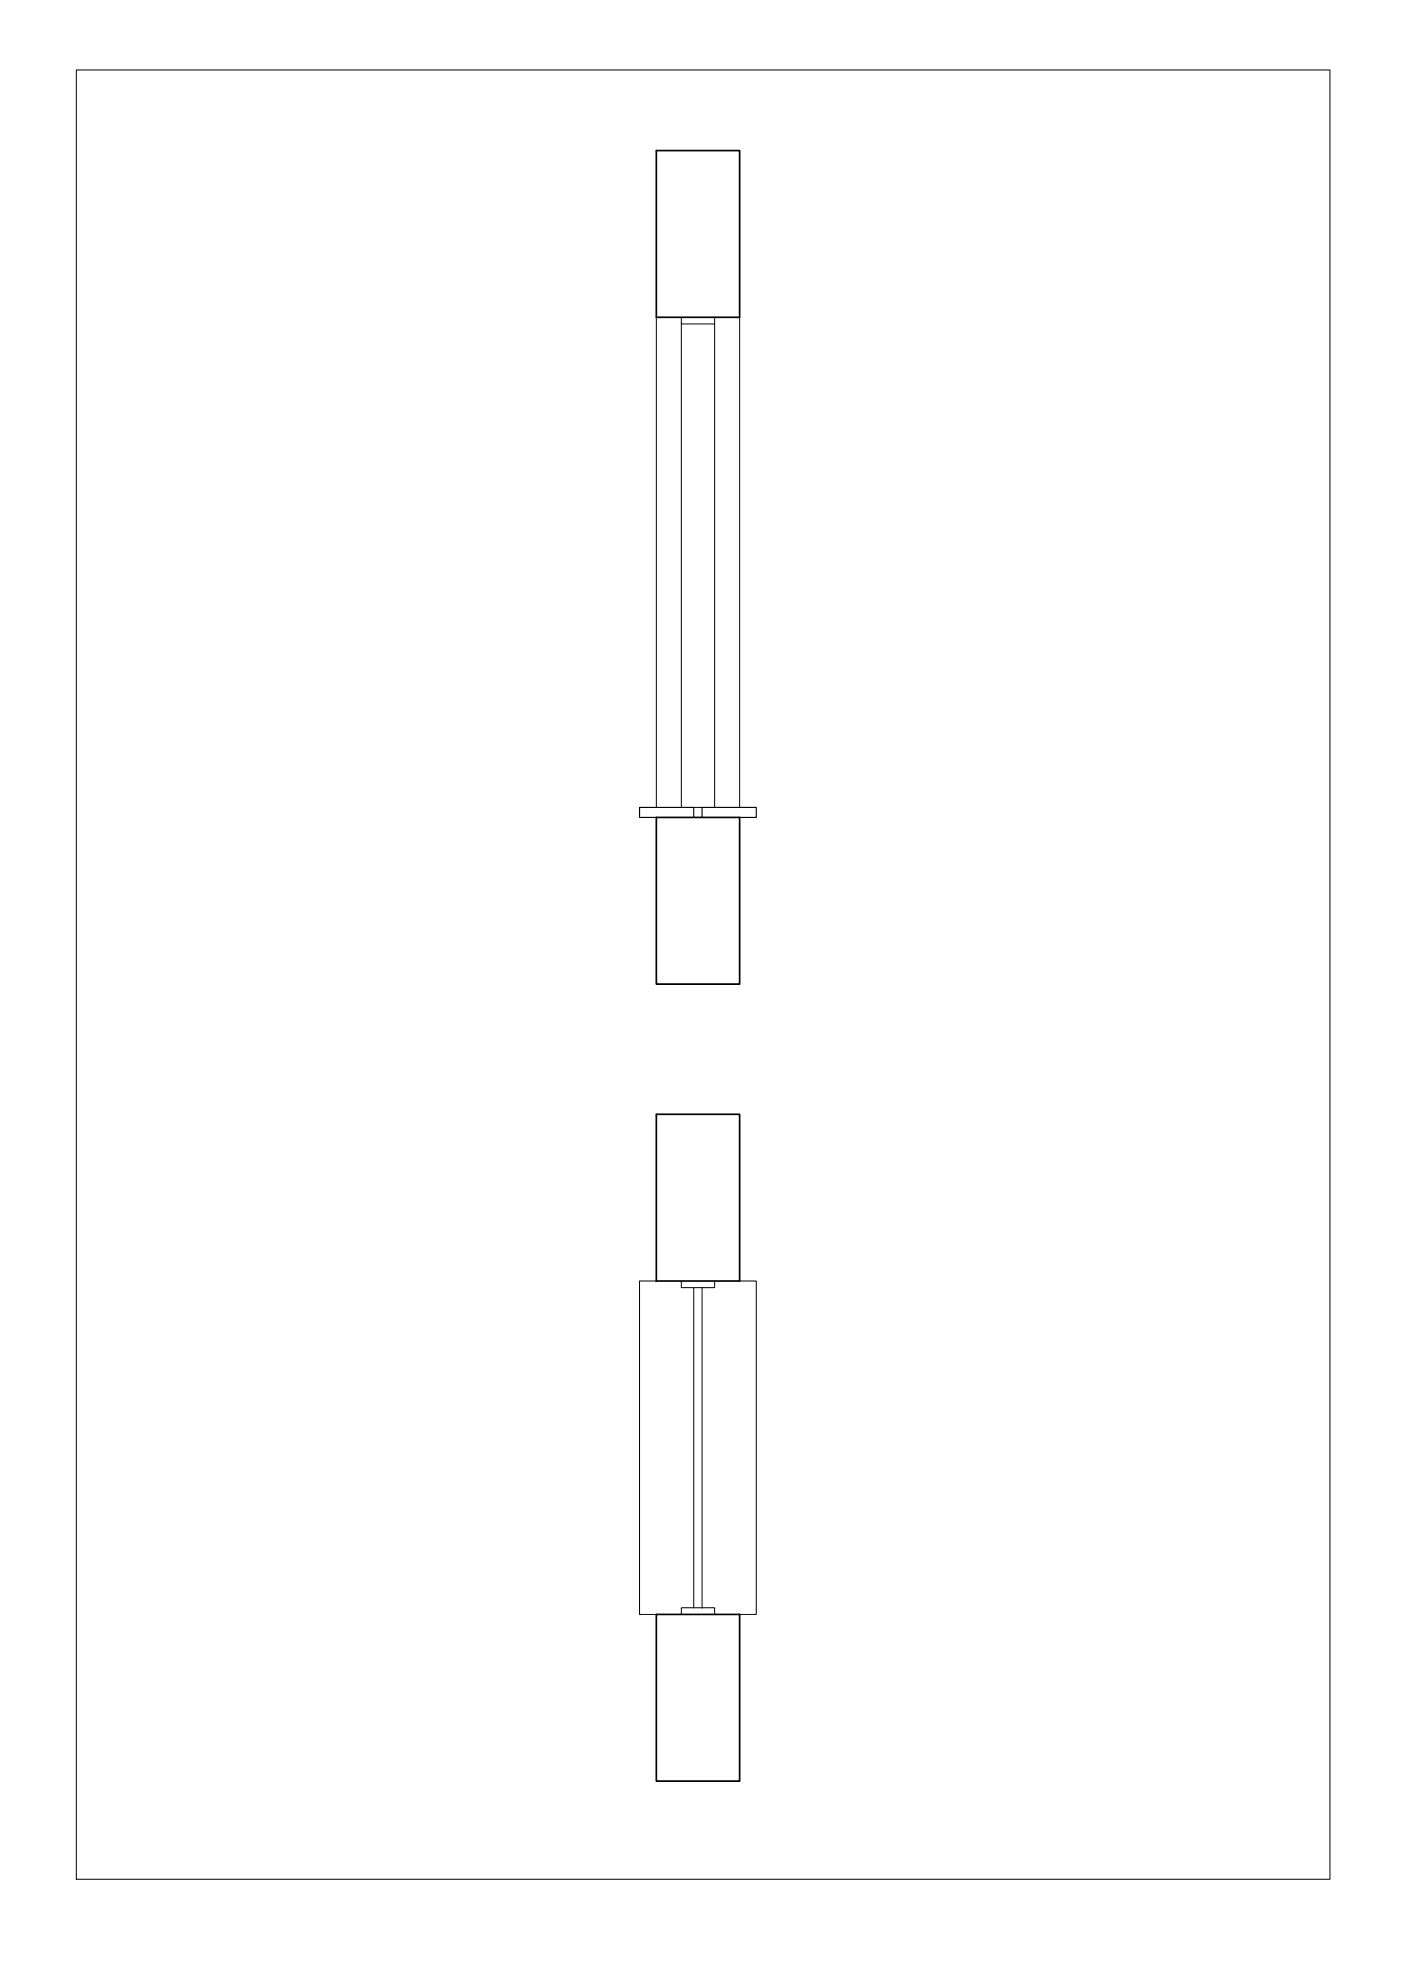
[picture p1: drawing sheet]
<svg xmlns="http://www.w3.org/2000/svg" width="420mm" height="594mm" viewBox="0 0 420 594" stroke-linecap="round" stroke-linejoin="round" font-family="sans-serif">
<!-- layer: molili -->
<path d="M196.8 45.2h25v50h-25zM196.8 245.1h25v50h-25zM196.8 334.2h25v50h-25zM196.8 484.2h25v49.9h-25z" fill="none" stroke="#000" stroke-width=".51"/>
<g fill="none" stroke="#000" stroke-width=".3">
<path d="M22.9 21h376v542.6h-376zM196.8 95.2v146.9M204.3 95.2v1.9h10M204.3 97.1v145M214.3 95.2v146.9M221.8 95.2v146.9M208.1 242.1h2.5M196.8 384.2h-5v100h5M204.3 384.2v2h10v-2M208.1 386.2v96M210.6 386.2v96M221.8 384.2h5v100h-5"/>
<path d="M204.3 484.2v-2h10v2"/>
</g>
<path d="M196.8 245.1h-5v-3h16.3v3M210.6 245.1v-3h16.2v3h-5" fill="none" stroke="#000" stroke-width=".34"/>
</svg>
